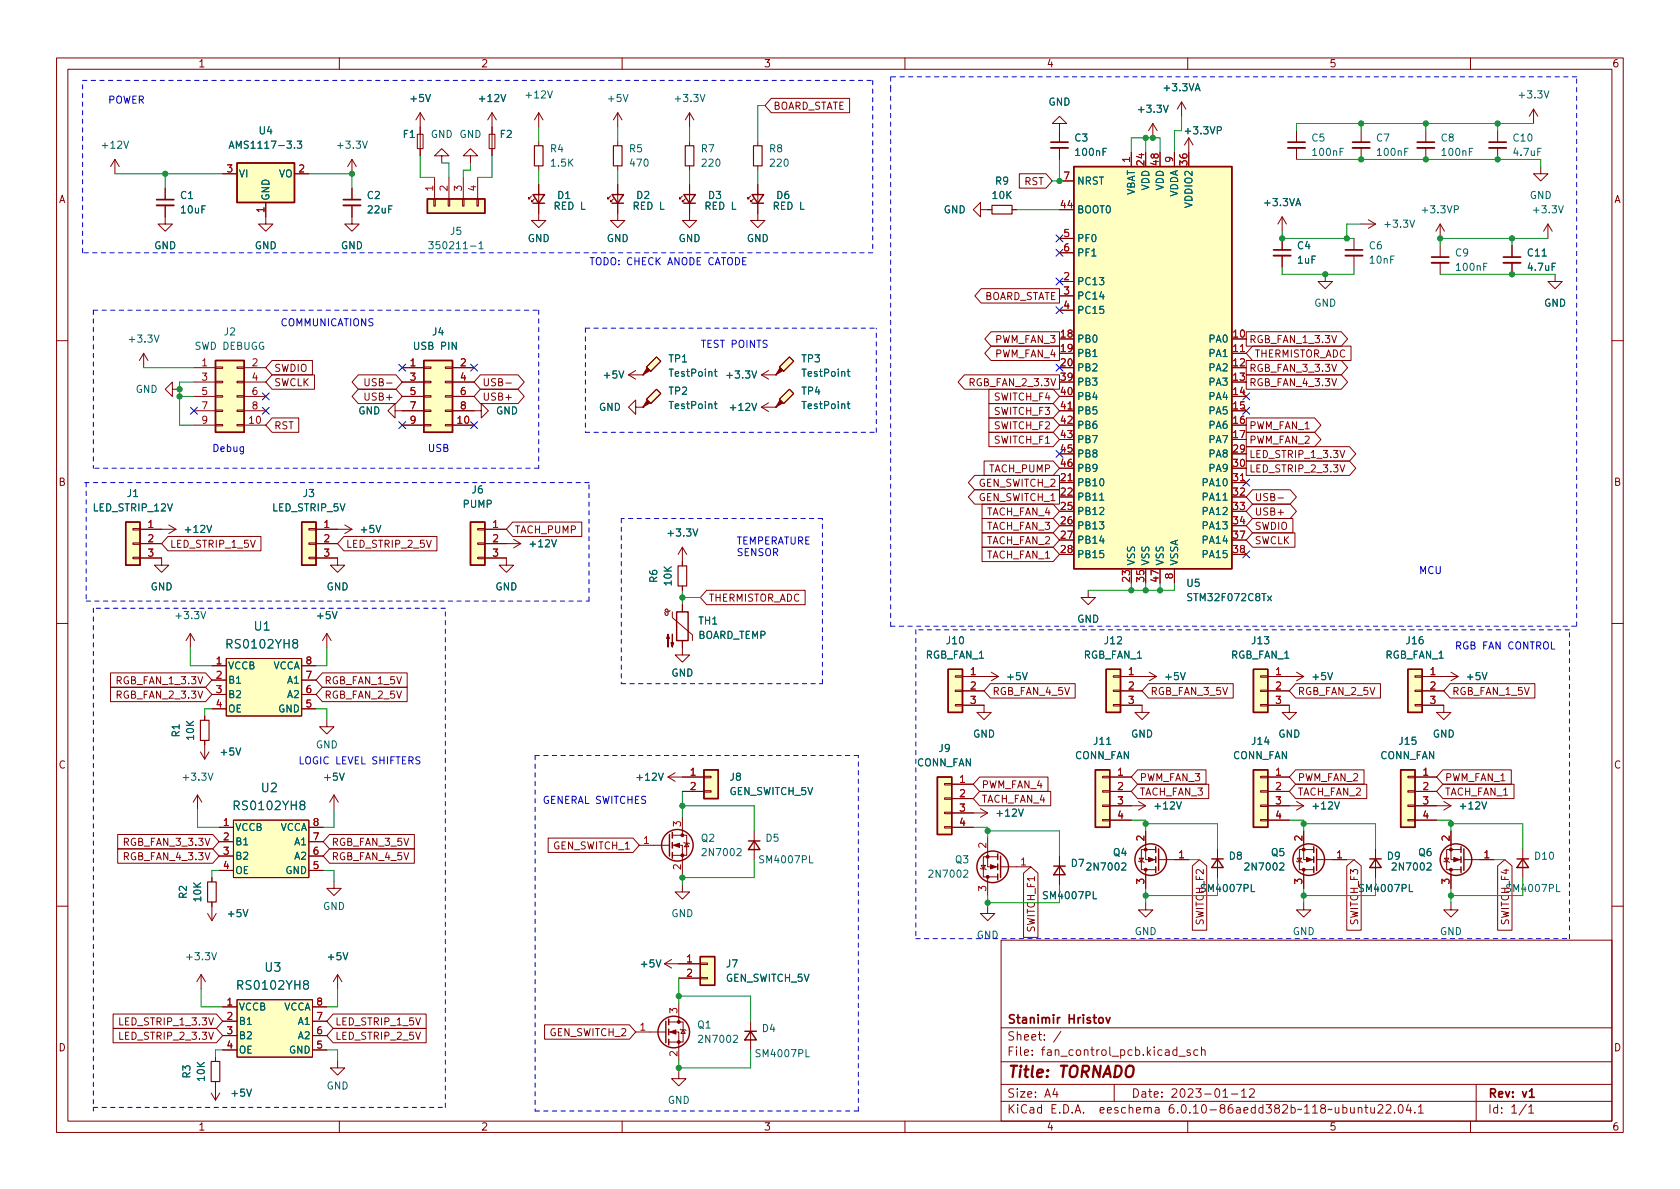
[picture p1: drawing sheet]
<svg xmlns="http://www.w3.org/2000/svg" width="297mm" height="210mm" viewBox="0 0 297 210" stroke-linecap="round" stroke-linejoin="round" font-family="sans-serif">
<defs><g id="words">
<text font-size="2.8" fill="#840000" x="178" y="190.6">Title: TORNADO</text>
<g font-size="2.1" fill="#006464">
<text x="45" y="111.5">U1</text>
<text x="40.5" y="114.7">RS0102YH8</text>
<text x="41.7" y="143.3">RS0102YH8</text>
<text x="46.3" y="140.1">U2</text>
<text x="46.9" y="171.8">U3</text>
<text x="42.4" y="175">RS0102YH8</text>
</g>
<g font-size="2.1" fill="#840000">
<text x="178" y="184">Sheet: /</text>
<text x="178" y="181">Stanimir Hristov</text>
<text x="178" y="186.7">File: fan_control_pcb.kicad_sch</text>
<text x="178" y="196.9">KiCad E.D.A. eeschema 6.0.10-86aedd382b~118~ubuntu22.04.1</text>
<text x="178" y="194.1">Size: A4</text>
<text x="200" y="194.1">Date: 2023-01-12</text>
<text x="263" y="194.1">Rev: v1</text>
<text x="263" y="196.9">Id: 1/1</text>
</g>
<g font-size="1.8" fill="#840000">
<text x="35" y="11.9">1</text>
<text x="85" y="11.9">2</text>
<text x="135" y="11.9">3</text>
<text x="185" y="11.9">4</text>
<text x="235" y="11.9">5</text>
<text x="285" y="11.9">6</text>
<text x="136.7" y="19.4">BOARD_STATE</text>
<text x="10.3" y="35.9">A</text>
<text x="181.1" y="32.7">RST</text>
<text x="285.3" y="35.9">A</text>
<text x="173.6" y="53">BOARD_STATE</text>
<text x="48.4" y="65.7">SWDIO</text>
<text x="175.9" y="63.2">PWM_FAN_4</text>
<text x="175.9" y="60.7">PWM_FAN_3</text>
<text x="220.8" y="60.7">RGB_FAN_1_3.3V</text>
<text x="220.8" y="65.7">RGB_FAN_3_3.3V</text>
<text x="221.8" y="63.2">THERMISTOR_ADC</text>
<text x="48.4" y="68.3">SWCLK</text>
<text x="64.9" y="70.8">USB+</text>
<text x="65.4" y="68.3">USB-</text>
<text x="85.2" y="68.3">USB-</text>
<text x="85.2" y="70.8">USB+</text>
<text x="171.7" y="68.3">RGB_FAN_2_3.3V</text>
<text x="175.9" y="70.8">SWITCH_F4</text>
<text x="220.8" y="68.3">RGB_FAN_4_3.3V</text>
<text x="48.4" y="75.9">RST</text>
<text x="175.9" y="73.4">SWITCH_F3</text>
<text x="175.9" y="75.9">SWITCH_F2</text>
<text x="220.8" y="75.9">PWM_FAN_1</text>
<text x="174.9" y="83.5">TACH_PUMP</text>
<text x="175.9" y="78.4">SWITCH_F1</text>
<text x="220.8" y="78.4">PWM_FAN_2</text>
<text x="220.8" y="81">LED_STRIP_1_3.3V</text>
<text x="220.8" y="83.5">LED_STRIP_2_3.3V</text>
<text x="10.3" y="85.9">B</text>
<text x="173.1" y="88.6">GEN_SWITCH_1</text>
<text x="173.1" y="86.1">GEN_SWITCH_2</text>
<text x="221.8" y="88.6">USB-</text>
<text x="285.3" y="85.9">B</text>
<text x="91" y="94.3">TACH_PUMP</text>
<text x="174.4" y="91.1">TACH_FAN_4</text>
<text x="174.4" y="93.7">TACH_FAN_3</text>
<text x="221.8" y="91.1">USB+</text>
<text x="221.8" y="93.7">SWDIO</text>
<text x="30" y="96.9">LED_STRIP_1_5V</text>
<text x="61.1" y="96.9">LED_STRIP_2_5V</text>
<text x="174.4" y="98.8">TACH_FAN_1</text>
<text x="174.4" y="96.2">TACH_FAN_2</text>
<text x="221.8" y="96.2">SWCLK</text>
<text x="125.3" y="106.4">THERMISTOR_ADC</text>
<text x="20.9" y="121">RGB_FAN_1_3.3V</text>
<text x="20.9" y="123.5">RGB_FAN_2_3.3V</text>
<text x="57.3" y="121">RGB_FAN_1_5V</text>
<text x="57.3" y="123.5">RGB_FAN_2_5V</text>
<text x="175.4" y="122.9">RGB_FAN_4_5V</text>
<text x="203.4" y="122.9">RGB_FAN_3_5V</text>
<text x="229.4" y="122.9">RGB_FAN_2_5V</text>
<text x="256.7" y="122.9">RGB_FAN_1_5V</text>
<text x="10.3" y="135.9">C</text>
<text x="285.3" y="135.9">C</text>
<text x="173.5" y="139.4">PWM_FAN_4</text>
<text x="173.5" y="141.9">TACH_FAN_4</text>
<text x="201.5" y="138.1">PWM_FAN_3</text>
<text x="201.5" y="140.7">TACH_FAN_3</text>
<text x="229.4" y="140.7">TACH_FAN_2</text>
<text x="229.4" y="138.1">PWM_FAN_2</text>
<text x="255.4" y="140.7">TACH_FAN_1</text>
<text x="255.4" y="138.1">PWM_FAN_1</text>
<text x="22.2" y="149.6">RGB_FAN_3_3.3V</text>
<text x="58.6" y="149.6">RGB_FAN_3_5V</text>
<text x="22.2" y="152.1">RGB_FAN_4_3.3V</text>
<text x="58.6" y="152.1">RGB_FAN_4_5V</text>
<text x="97.8" y="150.2">GEN_SWITCH_1</text>
<text x="266.6" y="157.7">SM4007PL</text>
<text x="183" y="164.7" transform="rotate(-90 183 164.7)">SWITCH_F1</text>
<text x="212.8" y="163.5" transform="rotate(-90 212.8 163.5)">SWITCH_F2</text>
<text x="240.1" y="163.5" transform="rotate(-90 240.1 163.5)">SWITCH_F3</text>
<text x="266.8" y="163.5" transform="rotate(-90 266.8 163.5)">SWITCH_F4</text>
<text x="10.3" y="185.9">D</text>
<text x="21.6" y="181.3">LED_STRIP_1_3.3V</text>
<text x="21.6" y="183.9">LED_STRIP_2_3.3V</text>
<text x="59.2" y="183.9">LED_STRIP_2_5V</text>
<text x="59.2" y="181.3">LED_STRIP_1_5V</text>
<text x="97.2" y="183.2">GEN_SWITCH_2</text>
<text x="285.3" y="185.9">D</text>
<text x="35" y="199.9">1</text>
<text x="85" y="199.9">2</text>
<text x="135" y="199.9">3</text>
<text x="185" y="199.9">4</text>
<text x="235" y="199.9">5</text>
<text x="285" y="199.9">6</text>
</g>
<g font-size="1.8" fill="#006464">
<text x="93.2" y="17.4">+12V</text>
<text x="205.9" y="16.1">+3.3VA</text>
<text x="268.8" y="17.4">+3.3V</text>
<text x="45.9" y="23.7">U4</text>
<text x="72.7" y="18">+5V</text>
<text x="84.9" y="18">+12V</text>
<text x="107.6" y="18">+5V</text>
<text x="119.6" y="18">+3.3V</text>
<text x="185.4" y="18.7">GND</text>
<text x="201.5" y="19.9">+3.3V</text>
<text x="209.8" y="23.7">+3.3VP</text>
<text x="18.2" y="26.3">+12V</text>
<text x="41.5" y="26.3">AMS1117-3.3</text>
<text x="59.9" y="26.3">+3.3V</text>
<text x="71.3" y="24.4">F1</text>
<text x="76.1" y="24.4">GND GND</text>
<text x="88.5" y="24.4">F2</text>
<text x="97.3" y="26.9">R4</text>
<text x="97.5" y="29.5">1.5K</text>
<text x="111.3" y="26.9">R5</text>
<text x="111.5" y="29.5">470</text>
<text x="124" y="26.9">R7</text>
<text x="124.2" y="29.5">220</text>
<text x="136.1" y="26.9">R8</text>
<text x="136.3" y="29.5">220</text>
<text x="190.1" y="25">C3</text>
<text x="190.3" y="27.6">100nF</text>
<text x="232" y="25">C5</text>
<text x="232.2" y="27.6">100nF</text>
<text x="243.4" y="25">C7</text>
<text x="243.7" y="27.6">100nF</text>
<text x="254.8" y="25">C8</text>
<text x="255.1" y="27.6">100nF</text>
<text x="267.6" y="25">C10</text>
<text x="267.7" y="27.6">4.7uF</text>
<text x="31.9" y="35.2">C1</text>
<text x="42.2" y="31.4">VI</text>
<text x="47.6" y="35.6" transform="rotate(-90 47.6 35.6)">GND</text>
<text x="49.3" y="31.4">VO</text>
<text x="65" y="35.2">C2</text>
<text x="98.6" y="35.2">D1</text>
<text x="112.6" y="35.2">D2</text>
<text x="125.3" y="35.2">D3</text>
<text x="137.3" y="35.2">D6</text>
<text x="175.5" y="35.2">10K</text>
<text x="176" y="32.6">R9</text>
<text x="190.4" y="32.6">NRST</text>
<text x="200.7" y="34.8" transform="rotate(-90 200.7 34.8)">VBAT</text>
<text x="203.2" y="33.7" transform="rotate(-90 203.2 33.7)">VDD</text>
<text x="205.7" y="33.7" transform="rotate(-90 205.7 33.7)">VDD</text>
<text x="208.3" y="35" transform="rotate(-90 208.3 35)">VDDA</text>
<text x="270.4" y="35.2">GND</text>
<text x="32.1" y="37.7">10uF</text>
<text x="65.1" y="37.7">22uF</text>
<text x="79.7" y="41.5">J5</text>
<text x="98.1" y="37.1">RED L</text>
<text x="112" y="37.1">RED L</text>
<text x="124.7" y="37.1">RED L</text>
<text x="136.8" y="37.1">RED L</text>
<text x="166.8" y="37.7">GND</text>
<text x="190.4" y="37.7">BOOT0</text>
<text x="210.8" y="36.6" transform="rotate(-90 210.8 36.6)">VDDIO2</text>
<text x="223.7" y="36.4">+3.3VA</text>
<text x="245.1" y="40.3">+3.3V</text>
<text x="251.7" y="37.7">+3.3VP</text>
<text x="271.3" y="37.7">+3.3V</text>
<text x="27.2" y="44.1">GND</text>
<text x="45" y="44.1">GND</text>
<text x="60.3" y="44.1">GND</text>
<text x="76.9" y="44.1">350211-1</text>
<text x="93.3" y="42.8">GND</text>
<text x="107.3" y="42.8">GND</text>
<text x="120" y="42.8">GND</text>
<text x="132" y="42.8">GND</text>
<text x="190.4" y="42.8">PF0</text>
<text x="190.4" y="45.3">PF1</text>
<text x="229.4" y="44.1">C4</text>
<text x="229.5" y="46.6">1uF</text>
<text x="242.1" y="44.1">C6</text>
<text x="242.3" y="46.6">10nF</text>
<text x="257.4" y="45.3">C9</text>
<text x="257.6" y="47.9">100nF</text>
<text x="270.2" y="45.3">C11</text>
<text x="270.3" y="47.9">4.7uF</text>
<text x="190.4" y="50.4">PC13</text>
<text x="190.4" y="53">PC14</text>
<text x="39.7" y="59.3">J2</text>
<text x="76.5" y="59.3">J4</text>
<text x="190.4" y="55.5">PC15</text>
<text x="232.3" y="54.2">GND</text>
<text x="273" y="54.2">GND</text>
<text x="23.1" y="60.6">+3.3V</text>
<text x="34.4" y="61.8">SWD DEBUGG</text>
<text x="73.6" y="61.8">USB PIN</text>
<text x="118.3" y="64.1">TP1</text>
<text x="141.8" y="64.1">TP3</text>
<text x="190.4" y="60.6">PB0</text>
<text x="190.4" y="63.1">PB1</text>
<text x="190.4" y="65.7">PB2</text>
<text x="213.9" y="60.6">PA0</text>
<text x="213.9" y="63.1">PA1</text>
<text x="213.9" y="65.7">PA2</text>
<text x="24" y="69.5">GND</text>
<text x="106.9" y="66.9">+5V</text>
<text x="118.3" y="69.8">TP2</text>
<text x="118.5" y="66.6">TestPoint</text>
<text x="128.7" y="66.9">+3.3V</text>
<text x="141.8" y="69.8">TP4</text>
<text x="142" y="66.6">TestPoint</text>
<text x="190.4" y="68.2">PB3</text>
<text x="190.4" y="70.7">PB4</text>
<text x="213.9" y="68.2">PA3</text>
<text x="213.9" y="70.7">PA4</text>
<text x="63.3" y="73.3">GND</text>
<text x="87.7" y="73.3">GND</text>
<text x="105.9" y="72.6">GND</text>
<text x="118.5" y="72.3">TestPoint</text>
<text x="129.3" y="72.6">+12V</text>
<text x="142" y="72.3">TestPoint</text>
<text x="190.4" y="73.3">PB5</text>
<text x="190.4" y="75.8">PB6</text>
<text x="213.9" y="73.3">PA5</text>
<text x="213.9" y="75.8">PA6</text>
<text x="190.4" y="78.4">PB7</text>
<text x="190.4" y="80.9">PB8</text>
<text x="190.4" y="83.4">PB9</text>
<text x="213.9" y="78.4">PA7</text>
<text x="213.9" y="80.9">PA8</text>
<text x="213.9" y="83.4">PA9</text>
<text x="22.5" y="87.9">J1</text>
<text x="53.6" y="87.9">J3</text>
<text x="81.9" y="89.8">PUMP</text>
<text x="83.5" y="87.2">J6</text>
<text x="190.4" y="86">PB10</text>
<text x="190.4" y="88.5">PB11</text>
<text x="212.9" y="86">PA10</text>
<text x="212.9" y="88.5">PA11</text>
<text x="16.6" y="90.4">LED_STRIP_12V</text>
<text x="32.9" y="94.2">+12V</text>
<text x="48.2" y="90.4">LED_STRIP_5V</text>
<text x="63.9" y="94.2">+5V</text>
<text x="118.3" y="94.9">+3.3V</text>
<text x="190.4" y="91.1">PB12</text>
<text x="190.4" y="93.6">PB13</text>
<text x="212.9" y="91.1">PA12</text>
<text x="212.9" y="93.6">PA13</text>
<text x="93.9" y="96.8">+12V</text>
<text x="190.4" y="96.1">PB14</text>
<text x="190.4" y="98.7">PB15</text>
<text x="200.7" y="100.1" transform="rotate(-90 200.7 100.1)">VSS</text>
<text x="203.2" y="100.1" transform="rotate(-90 203.2 100.1)">VSS</text>
<text x="205.7" y="100.1" transform="rotate(-90 205.7 100.1)">VSS</text>
<text x="208.3" y="100.1" transform="rotate(-90 208.3 100.1)">VSSA</text>
<text x="212.9" y="96.1">PA14</text>
<text x="212.9" y="98.7">PA15</text>
<text x="26.6" y="104.4">GND</text>
<text x="57.7" y="104.4">GND</text>
<text x="87.6" y="104.4">GND</text>
<text x="116.2" y="103" transform="rotate(-90 116.2 103)">R6</text>
<text x="118.7" y="103.5" transform="rotate(-90 118.7 103.5)">10K</text>
<text x="209.9" y="103.8">U5</text>
<text x="210.3" y="106.3">STM32F072C8Tx</text>
<text x="31.3" y="109.5">+3.3V</text>
<text x="56.2" y="109.5">+5V</text>
<text x="123.3" y="113">BOARD_TEMP</text>
<text x="123.6" y="110.4">TH1</text>
<text x="167.4" y="113.9">J10</text>
<text x="190.4" y="110.1">GND</text>
<text x="195.4" y="113.9">J12</text>
<text x="221.4" y="113.9">J13</text>
<text x="248.7" y="113.9">J16</text>
<text x="118.7" y="119.6">GND</text>
<text x="163.7" y="116.5">RGB_FAN_1</text>
<text x="191.6" y="116.5">RGB_FAN_1</text>
<text x="217.6" y="116.5">RGB_FAN_1</text>
<text x="244.9" y="116.5">RGB_FAN_1</text>
<text x="178.2" y="120.3">+5V</text>
<text x="206.2" y="120.3">+5V</text>
<text x="232.2" y="120.3">+5V</text>
<text x="259.5" y="120.3">+5V</text>
<text x="31.7" y="130.3" transform="rotate(-90 31.7 130.3)">R1</text>
<text x="34.3" y="130.8" transform="rotate(-90 34.3 130.8)">10K</text>
<text x="172" y="130.4">GND</text>
<text x="193.5" y="131.7">J11</text>
<text x="200" y="130.4">GND</text>
<text x="221.4" y="131.7">J14</text>
<text x="226" y="130.4">GND</text>
<text x="247.4" y="131.7">J15</text>
<text x="253.3" y="130.4">GND</text>
<text x="39.2" y="133.6">+5V</text>
<text x="55.8" y="132.3">GND</text>
<text x="162.1" y="135.5">CONN_FAN</text>
<text x="166" y="133">J9</text>
<text x="190" y="134.2">CONN_FAN</text>
<text x="218" y="134.2">CONN_FAN</text>
<text x="244" y="134.2">CONN_FAN</text>
<text x="32.6" y="138">+3.3V</text>
<text x="57.5" y="138">+5V</text>
<text x="112.8" y="138">+12V</text>
<text x="128.9" y="140.6">GEN_SWITCH_5V</text>
<text x="129.1" y="138">J8</text>
<text x="204.4" y="143.1">+12V</text>
<text x="232.3" y="143.1">+12V</text>
<text x="258.3" y="143.1">+12V</text>
<text x="124" y="148.8">Q2</text>
<text x="135.4" y="148.8">D5</text>
<text x="176.4" y="144.4">+12V</text>
<text x="124.5" y="151.4">2N7002</text>
<text x="134.5" y="152.6">SM4007PL</text>
<text x="164.6" y="155.2">2N7002</text>
<text x="168.9" y="152.6">Q3</text>
<text x="189.4" y="153.3">D7</text>
<text x="192.5" y="153.9">2N7002</text>
<text x="196.9" y="151.4">Q4</text>
<text x="217.4" y="152">D8</text>
<text x="220.5" y="153.9">2N7002</text>
<text x="224.8" y="151.4">Q5</text>
<text x="245.3" y="152">D9</text>
<text x="246.5" y="153.9">2N7002</text>
<text x="250.8" y="151.4">Q6</text>
<text x="271.4" y="152">D10</text>
<text x="33" y="158.9" transform="rotate(-90 33 158.9)">R2</text>
<text x="35.6" y="159.4" transform="rotate(-90 35.6 159.4)">10K</text>
<text x="57.1" y="160.9">GND</text>
<text x="184.7" y="159">SM4007PL</text>
<text x="212.6" y="157.7">SM4007PL</text>
<text x="240.6" y="157.7">SM4007PL</text>
<text x="40.4" y="162.2">+5V</text>
<text x="118.7" y="162.2">GND</text>
<text x="172.7" y="166">GND</text>
<text x="200.6" y="165.3">GND</text>
<text x="228.5" y="165.3">GND</text>
<text x="254.6" y="165.3">GND</text>
<text x="33.2" y="169.8">+3.3V</text>
<text x="58.1" y="169.8">+5V</text>
<text x="113.4" y="171.1">+5V</text>
<text x="128.3" y="173.6">GEN_SWITCH_5V</text>
<text x="128.5" y="171.1">J7</text>
<text x="123.4" y="181.9">Q1</text>
<text x="123.9" y="184.4">2N7002</text>
<text x="134.8" y="182.5">D4</text>
<text x="33.7" y="190.6" transform="rotate(-90 33.7 190.6)">R3</text>
<text x="36.2" y="191.1" transform="rotate(-90 36.2 191.1)">10K</text>
<text x="133.9" y="186.9">SM4007PL</text>
<text x="41.1" y="193.9">+5V</text>
<text x="57.7" y="192.7">GND</text>
<text x="118" y="195.2">GND</text>
</g>
<g font-size="1.8" fill="#0000c2">
<text x="19" y="18.3">POWER</text>
<text x="104.1" y="46.9">TODO: CHECK ANODE CATODE</text>
<text x="49.5" y="57.7">COMMUNICATIONS</text>
<text x="123.8" y="61.5">TEST POINTS</text>
<text x="37.5" y="79.9">Debug</text>
<text x="75.6" y="79.9">USB</text>
<text x="130.2" y="96.3">TEMPERATURE</text>
<text x="130.2" y="98.3">SENSOR</text>
<text x="250.8" y="101.5">MCU</text>
<text x="257.2" y="114.8">RGB FAN CONTROL</text>
<text x="52.7" y="135.2">LOGIC LEVEL SHIFTERS</text>
<text x="95.9" y="142.1">GENERAL SWITCHES</text>
</g>
<g font-size="1.8" fill="#a90000">
<text x="199.8" y="28.7" transform="rotate(-90 199.8 28.7)">1</text>
<text x="202.3" y="29.2" transform="rotate(-90 202.3 29.2)">24</text>
<text x="204.9" y="29.2" transform="rotate(-90 204.9 29.2)">48</text>
<text x="207.4" y="28.7" transform="rotate(-90 207.4 28.7)">9</text>
<text x="209.9" y="29.2" transform="rotate(-90 209.9 29.2)">36</text>
<text x="40.1" y="30.5">3</text>
<text x="52.8" y="30.5">2</text>
<text x="76.6" y="33.8" transform="rotate(-90 76.6 33.8)">1</text>
<text x="79.1" y="33.8" transform="rotate(-90 79.1 33.8)">2</text>
<text x="81.7" y="33.8" transform="rotate(-90 81.7 33.8)">3</text>
<text x="84.2" y="33.8" transform="rotate(-90 84.2 33.8)">4</text>
<text x="188.1" y="31.7">7</text>
<text x="46.7" y="37.6" transform="rotate(-90 46.7 37.6)">1</text>
<text x="187.6" y="36.8">44</text>
<text x="188.1" y="41.9">5</text>
<text x="188.1" y="44.4">6</text>
<text x="188.1" y="49.5">2</text>
<text x="188.1" y="52.1">3</text>
<text x="187.6" y="59.7">18</text>
<text x="188.1" y="54.6">4</text>
<text x="218.1" y="59.7">10</text>
<text x="35.7" y="64.8">1</text>
<text x="44.6" y="64.8">2</text>
<text x="72.5" y="64.8">1</text>
<text x="81.4" y="64.8">2</text>
<text x="187.6" y="62.2">19</text>
<text x="187.6" y="64.8">20</text>
<text x="218.1" y="62.2">11</text>
<text x="218.1" y="64.8">12</text>
<text x="35.7" y="67.3">3</text>
<text x="35.7" y="69.8">5</text>
<text x="44.6" y="67.3">4</text>
<text x="44.6" y="69.8">6</text>
<text x="72.5" y="67.3">3</text>
<text x="72.5" y="69.8">5</text>
<text x="81.4" y="67.3">4</text>
<text x="81.4" y="69.8">6</text>
<text x="187.6" y="67.3">39</text>
<text x="187.6" y="69.8">40</text>
<text x="218.1" y="67.3">13</text>
<text x="218.1" y="69.8">14</text>
<text x="35.7" y="72.4">7</text>
<text x="35.7" y="74.9">9</text>
<text x="44.1" y="74.9">10</text>
<text x="44.6" y="72.4">8</text>
<text x="72.5" y="72.4">7</text>
<text x="72.5" y="74.9">9</text>
<text x="80.9" y="74.9">10</text>
<text x="81.4" y="72.4">8</text>
<text x="187.6" y="72.4">41</text>
<text x="187.6" y="74.9">42</text>
<text x="187.6" y="77.5">43</text>
<text x="218.1" y="72.4">15</text>
<text x="218.1" y="74.9">16</text>
<text x="218.1" y="77.5">17</text>
<text x="187.6" y="80">45</text>
<text x="187.6" y="82.5">46</text>
<text x="218.1" y="80">29</text>
<text x="218.1" y="82.5">30</text>
<text x="187.6" y="85.1">21</text>
<text x="187.6" y="87.6">22</text>
<text x="218.1" y="85.1">31</text>
<text x="218.1" y="87.6">32</text>
<text x="26.2" y="93.3">1</text>
<text x="26.2" y="95.9">2</text>
<text x="57.3" y="93.3">1</text>
<text x="57.3" y="95.9">2</text>
<text x="87.1" y="93.3">1</text>
<text x="87.1" y="95.9">2</text>
<text x="187.6" y="90.2">25</text>
<text x="187.6" y="92.7">26</text>
<text x="187.6" y="95.2">27</text>
<text x="218.1" y="90.2">33</text>
<text x="218.1" y="92.7">34</text>
<text x="218.1" y="95.2">37</text>
<text x="26.2" y="98.4">3</text>
<text x="57.3" y="98.4">3</text>
<text x="87.1" y="98.4">3</text>
<text x="187.6" y="97.8">28</text>
<text x="218.1" y="97.8">38</text>
<text x="199.8" y="102.8" transform="rotate(-90 199.8 102.8)">23</text>
<text x="202.3" y="102.8" transform="rotate(-90 202.3 102.8)">35</text>
<text x="204.9" y="102.8" transform="rotate(-90 204.9 102.8)">47</text>
<text x="207.4" y="102.3" transform="rotate(-90 207.4 102.3)">8</text>
<text x="171.6" y="119.4">1</text>
<text x="199.5" y="119.4">1</text>
<text x="225.6" y="119.4">1</text>
<text x="252.9" y="119.4">1</text>
<text x="171.6" y="121.9">2</text>
<text x="171.6" y="124.5">3</text>
<text x="199.5" y="121.9">2</text>
<text x="199.5" y="124.5">3</text>
<text x="225.6" y="121.9">2</text>
<text x="225.6" y="124.5">3</text>
<text x="252.9" y="121.9">2</text>
<text x="252.9" y="124.5">3</text>
<text x="122.1" y="137.2">1</text>
<text x="197.6" y="137.2">1</text>
<text x="225.6" y="137.2">1</text>
<text x="251.6" y="137.2">1</text>
<text x="122.1" y="139.7">2</text>
<text x="169.7" y="138.4">1</text>
<text x="169.7" y="141">2</text>
<text x="169.7" y="143.5">3</text>
<text x="197.6" y="139.7">2</text>
<text x="197.6" y="142.2">3</text>
<text x="225.6" y="139.7">2</text>
<text x="225.6" y="142.2">3</text>
<text x="251.6" y="139.7">2</text>
<text x="251.6" y="142.2">3</text>
<text x="113.8" y="149.2">1</text>
<text x="120.4" y="146.2" transform="rotate(-90 120.4 146.2)">3</text>
<text x="169.7" y="146">4</text>
<text x="174.4" y="150" transform="rotate(-90 174.4 150)">2</text>
<text x="197.6" y="144.8">4</text>
<text x="202.3" y="148.7" transform="rotate(-90 202.3 148.7)">2</text>
<text x="225.6" y="144.8">4</text>
<text x="230.3" y="148.7" transform="rotate(-90 230.3 148.7)">2</text>
<text x="251.6" y="144.8">4</text>
<text x="256.3" y="148.7" transform="rotate(-90 256.3 148.7)">2</text>
<text x="120.4" y="153.8" transform="rotate(-90 120.4 153.8)">2</text>
<text x="180.5" y="153">1</text>
<text x="208.4" y="151.8">1</text>
<text x="236.4" y="151.8">1</text>
<text x="262.4" y="151.8">1</text>
<text x="174.4" y="157.6" transform="rotate(-90 174.4 157.6)">3</text>
<text x="202.3" y="156.3" transform="rotate(-90 202.3 156.3)">3</text>
<text x="230.3" y="156.3" transform="rotate(-90 230.3 156.3)">3</text>
<text x="256.3" y="156.3" transform="rotate(-90 256.3 156.3)">3</text>
<text x="121.4" y="170.2">1</text>
<text x="121.4" y="172.7">2</text>
<text x="119.8" y="179.2" transform="rotate(-90 119.8 179.2)">3</text>
<text x="113.2" y="182.2">1</text>
<text x="119.8" y="186.8" transform="rotate(-90 119.8 186.8)">2</text>
</g>
<g font-size="1.7" fill="#a90000">
<text x="38.3" y="117.5">1</text>
<text x="54.1" y="117.5">8</text>
<text x="38.3" y="120">2</text>
<text x="38.3" y="122.5">3</text>
<text x="38.3" y="125.1">4</text>
<text x="54.1" y="125.1">5</text>
<text x="54.1" y="122.5">6</text>
<text x="54.1" y="120">7</text>
<text x="39.5" y="146">1</text>
<text x="39.5" y="148.6">2</text>
<text x="55.4" y="148.6">7</text>
<text x="55.4" y="146">8</text>
<text x="39.5" y="151.1">3</text>
<text x="39.5" y="153.7">4</text>
<text x="55.4" y="153.7">5</text>
<text x="55.4" y="151.1">6</text>
<text x="40.2" y="177.8">1</text>
<text x="56" y="177.8">8</text>
<text x="40.2" y="180.3">2</text>
<text x="40.2" y="182.9">3</text>
<text x="40.2" y="185.4">4</text>
<text x="56" y="185.4">5</text>
<text x="56" y="182.9">6</text>
<text x="56" y="180.3">7</text>
</g>
<g font-size="1.7" fill="#006464">
<text x="40.3" y="118.3">VCCB</text>
<text x="48.2" y="118.3">VCCA</text>
<text x="40.3" y="120.9">B1</text>
<text x="40.3" y="123.4">B2</text>
<text x="40.3" y="126">OE</text>
<text x="49.2" y="126">GND</text>
<text x="50.9" y="123.4">A2</text>
<text x="50.9" y="120.9">A1</text>
<text x="41.5" y="146.9">VCCB</text>
<text x="41.5" y="149.5">B1</text>
<text x="49.4" y="146.9">VCCA</text>
<text x="52.1" y="149.5">A1</text>
<text x="41.5" y="152">B2</text>
<text x="41.5" y="154.5">OE</text>
<text x="50.5" y="154.5">GND</text>
<text x="52.1" y="152">A2</text>
<text x="42.2" y="178.7">VCCB</text>
<text x="50.1" y="178.7">VCCA</text>
<text x="42.2" y="181.2">B1</text>
<text x="42.2" y="183.8">B2</text>
<text x="52.8" y="183.8">A2</text>
<text x="52.8" y="181.2">A1</text>
<text x="42.2" y="186.3">OE</text>
<text x="51.1" y="186.3">GND</text>
</g>
</g></defs>
<g fill="none" stroke="#840000" stroke-width=".18">
<path d="M10 10.2h277v190.1h-277zM12 12.2h273v186.1h-273zM60 10.2v2M74.3 19.9v7.7M74.3 19.9l-.8 1.3M74.3 19.9l.8 1.3M87 19.9v7.7M87 19.9l-.8 1.3M87 19.9l.8 1.3M95.2 19.9v2.6M95.2 19.9l-.7 1.3M95.2 19.9l.8 1.3"/>
<path d="M109.2 19.9v2.6M109.2 19.9l-.7 1.3M109.2 19.9l.8 1.3M110 10.2v2M121.9 19.9l-.7 1.3M121.9 19.9v2.6M121.9 19.9l.8 1.3M136.4 17.4h13.8v2.5h-13.8l-1.1-1.2zM160 10.2v2M208.9 18l-.7 1.3M208.9 18v2.6M208.9 18l.8 1.3"/>
<path d="M210 10.2v2M260 10.2v2M271.1 19.3l-.7 1.3M271.1 19.3v2.5M271.1 19.3l.8 1.3M20.3 28.2l-.7 1.3M20.3 28.2v2.5M20.3 28.2l.8 1.3M29.2 36.3v3.3h1.3l-1.3 1.3-1.3-1.3h1.3M29.2 33.3v2M39.4 30.7h2.5M47 35.8v3.8h1.3l-1.3 1.3-1.3-1.3h1.3"/>
<path d="M52.1 30.7h2.5M62.2 36.3v3.3h1.3l-1.3 1.3-1.2-1.3h1.2M62.2 28.2v2.5M62.2 33.3v2M62.2 28.2l-.7 1.3M62.2 28.2l.8 1.3M73.8 23.7h1v2.6h-1zM76.7 35.2h.3v1.2h-.3zM76.8 31.4v3.8M78.1 27.6h1.3l-1.3-1.3-1.3 1.3h1.3v1.2M79.2 35.2h.3v1.2h-.3zM79.4 31.4v3.8"/>
<path d="M81.8 35.2h.2v1.2h-.2zM81.9 31.4v3.8M83.2 27.6h1.3l-1.3-1.3-1.3 1.3h1.3v1.2M84.3 35.2h.3v1.2h-.3zM84.5 31.4v3.8M86.5 23.7h1v2.6h-1zM94 34.7l-.5 .5v-.3v.3h.2M94.5 35.2l-.5 .5v-.3v.3h.2M95.2 32.6v6.4h1.3l-1.3 1.3-1.2-1.3h1.2M95.2 25v.8M95.2 29.3v.8M107.9 34.7l-.5 .5v-.3v.3h.3"/>
<path d="M108.5 35.2l-.6 .5v-.3v.3h.3M109.2 32.6v6.4h1.3l-1.3 1.3-1.3-1.3h1.3M109.2 25v.8M109.2 29.3v.8M120.6 34.7l-.5 .5v-.3v.3h.3M121.2 35.2l-.6 .5v-.3v.3h.3M121.9 32.6v6.4h1.3l-1.3 1.3-1.3-1.3h1.3M121.9 25v.8M121.9 29.3v.8M132.7 34.7l-.5 .5v-.3v.3h.3M133.2 35.2l-.5 .5v-.3v.3h.3M134 32.6v6.4h1.3l-1.3 1.3-1.3-1.3h1.3"/>
<path d="M134 25v.8M134 29.3v.8M173.4 37.1v-1.3l-1.3 1.3 1.3 1.2v-1.2h2M178.9 37.1h.8M180.2 30.7h4.7l1.2 1.3-1.2 1.3h-4.7zM187.3 21.8h1.3l-1.3-1.2-1.2 1.2h1.2v3.3M187.3 26.2v2M187.3 32h2.6M200 26.9v2.6M203.8 21.8l-.7 1.3M203.8 21.8v2.6M203.8 21.8l.8 1.3"/>
<path d="M207.6 26.9v2.6M210.2 24.4l-.8 1.2M210.2 24.4v2.5M210.2 24.4l.7 1.2M226.7 38.3v2.6M226.7 38.3l-.8 1.3M226.7 38.3l.8 1.3M229.2 23.1v2M229.2 26.2v2M240.7 23.1v2M240.7 26.2v2M240.7 39.6h2.5"/>
<path d="M241.9 38.9l1.3 .7M243.2 39.6l-1.3 .8M252.1 23.1v2M252.1 26.2v2M254.6 39.6v2.6M254.6 39.6l-.7 1.3M254.6 39.6l.8 1.3M264.8 23.1v2M264.8 26.2v2M272.4 29.5v1.2h1.3l-1.3 1.3-1.3-1.3h1.3M273.7 39.6l-.8 1.3M273.7 39.6v2.6"/>
<path d="M273.7 39.6l.7 1.3M173.5 51h13.8v2.6h-13.8l-1.1-1.3zM175.2 58.7h12.1v2.5h-12.1l-1.1-1.3zM187.3 49.8h2.6M187.3 52.3h2.6M187.3 54.9h2.6M187.3 42.2h2.6M187.3 44.7h2.6M220.3 58.7h16.9l1.1 1.2-1.1 1.3h-16.9zM226.7 42.2v2M226.7 45.2v2M234.3 48.5v1.3h1.3l-1.3 1.2-1.3-1.2h1.3"/>
<path d="M239.4 42.2v2M239.4 45.2v2M254.6 43.4v2.1M254.6 46.5v2M267.3 43.4v2.1M267.3 46.5v2M275 48.5v1.3h1.2l-1.2 1.2-1.3-1.2h1.3M10 60.2h2M25.4 62.5l-.8 1.2M25.4 62.5v2.5M25.4 62.5l.8 1.2M30.5 68.8v-1.2l-1.3 1.2 1.3 1.3v-1.3h1.2"/>
<path d="M34.3 65h3.8M34.3 75.2h3.8M34.3 67.6h3.8M34.3 70.1h3.8M34.3 72.6h3.8M38.1 75.1h1.3v.2h-1.3zM38.1 72.5h1.3v.3h-1.3zM38.1 70h1.3v.2h-1.3zM38.1 67.4h1.3v.3h-1.3zM38.1 64.9h1.3v.2h-1.3zM41.9 75.1h1.3v.2h-1.3zM41.9 72.5h1.3v.3h-1.3z"/>
<path d="M41.9 70h1.3v.2h-1.3zM41.9 67.4h1.3v.3h-1.3zM41.9 64.9h1.3v.2h-1.3zM43.2 65h3.8M43.2 75.2h3.8M43.2 67.6h3.8M43.2 70.1h3.8M43.2 72.6h3.8M48.1 63.7h7.1v2.6h-7.1l-1.1-1.3zM48.1 73.9h4.7v2.5h-4.7l-1.1-1.2zM48.1 66.3h7.5v2.5h-7.5l-1.1-1.2zM63.4 68.8h6.6l1.1 1.3-1.1 1.3h-6.6l-1.2-1.3z"/>
<path d="M63.4 66.3h6.6l1.1 1.3-1.1 1.2h-6.6l-1.2-1.2zM64.5 67v1l.3 .2h.2l.3-.2v-1M69.8 72.6v-1.2l-1.2 1.2 1.2 1.3v-1.3h5.1M71.1 65h3.8M71.1 75.2h3.8M71.1 67.6h3.8M71.1 70.1h3.8M74.9 75.1h1.3v.2h-1.3zM74.9 72.5h1.3v.3h-1.3zM74.9 70h1.3v.2h-1.3zM74.9 67.4h1.3v.3h-1.3zM74.9 64.9h1.3v.2h-1.3z"/>
<path d="M78.7 75.1h1.3v.2h-1.3zM78.7 72.5h1.3v.3h-1.3zM78.7 70h1.3v.2h-1.3zM78.7 67.4h1.3v.3h-1.3zM78.7 64.9h1.3v.2h-1.3zM80 72.6h5.1v-1.2l1.3 1.2-1.3 1.3v-1.3M80 65h3.8M80 75.2h3.8M80 67.6h3.8M80 70.1h3.8M84.9 66.3h6.7l1.1 1.3-1.1 1.2h-6.7l-1.1-1.2zM84.9 68.8h6.7l1.1 1.3-1.1 1.3h-6.7l-1.1-1.3z"/>
<path d="M89.4 67.7h1M111.1 66.3h2.6M111.1 66.3l1.3 .8M112.4 72v-1.3l-1.3 1.3 1.3 1.3v-1.3h1.3M112.4 65.5l-1.3 .8M113.7 66.3h.1M113.7 72h.1M116.1 63.1l.7 .8-1.7 1.8-.8-.8zM116.1 68.8l.7 .8-1.7 1.8-.8-.8zM134.6 66.3l1.3 .8M134.6 66.3h2.6M134.6 72l1.3 .8"/>
<path d="M134.6 72h2.6M135.9 65.5l-1.3 .8M135.9 71.2l-1.3 .8M137.2 72h.1M137.2 66.3h.1M139.6 68.8l.7 .8-1.7 1.8-.8-.8zM139.6 63.1l.7 .8-1.7 1.8-.8-.8zM170.5 66.3h16.8v2.5h-16.8l-1.1-1.2zM174.8 71.4h11.4l1.1 1.2-1.1 1.3h-11.4zM174.8 68.8h11.4l1.1 1.3-1.1 1.3h-11.4zM174.8 73.9h11.4l1.1 1.3-1.1 1.2h-11.4zM174.8 76.4h11.4l1.1 1.3-1.1 1.3h-11.4z"/>
<path d="M175.2 61.2h12.1v2.5h-12.1l-1.1-1.2zM187.3 72.6h2.6M217.8 62.5h2.5M220.3 63.7h16.9l1.1 1.3-1.1 1.3h-16.9zM220.3 73.9h12.1l1.2 1.3-1.2 1.2h-12.1zM220.3 76.4h12.1l1.2 1.3-1.2 1.3h-12.1zM220.3 79h18.3l1.1 1.3-1.1 1.2h-18.3zM220.3 66.3h16.9l1.1 1.3-1.1 1.2h-16.9zM221.5 61.2h17.4v2.5h-17.4l-1.2-1.2zM236.9 79.7l.4 1.2 .5-1.2M285 60.2h2M23.5 98.5h1.3v.3h-1.3z"/>
<path d="M23.5 96h1.3v.3h-1.3zM23.5 93.5h1.3v.2h-1.3zM24.8 98.7h3.8v1.2h1.2l-1.2 1.3-1.3-1.3h1.3M24.8 93.6h6.3M24.8 96.1h3.8M29.7 94.9h16.4v2.5h-16.4l-1.1-1.3zM29.8 92.8l1.3 .8M31.1 93.6l-1.3 .8M54.6 98.5h1.3v.3h-1.3zM54.6 96h1.3v.3h-1.3zM54.6 93.5h1.3v.2h-1.3zM55.9 98.7h3.8v1.2h1.3l-1.3 1.3-1.3-1.3h1.3"/>
<path d="M55.9 93.6h6.3M55.9 96.1h3.8M60.8 94.9h16.5v2.5h-16.5l-1.1-1.3zM61 92.8l1.2 .8M62.2 93.6l-1.2 .8M84.5 98.5h1.2v.3h-1.2zM84.5 96h1.2v.3h-1.2zM84.5 93.5h1.2v.2h-1.2zM85.7 98.7h3.8v1.2h1.3l-1.3 1.3-1.2-1.3h1.2M85.7 93.6h3.8M85.7 96.1h6.4M90.6 92.3h12.3v2.6h-12.3l-1.1-1.3z"/>
<path d="M90.8 95.4l1.3 .7M92.1 96.1l-1.3 .8M120.6 96.8v3.3M120.6 96.8l-.7 1.2M120.6 96.8l.8 1.2M172.3 86.6h15v2.5h-15l-1.1-1.2zM172.3 84.1h15v2.5h-15l-1.1-1.3zM173.6 96.8h12.6l1.1 1.2-1.1 1.3h-12.6zM173.6 94.2h12.6l1.1 1.3-1.1 1.3h-12.6zM173.6 89.1h12.6l1.1 1.3-1.1 1.3h-12.6zM173.6 91.7h12.6l1.1 1.3-1.1 1.2h-12.6zM174 81.5h12.2l1.1 1.3-1.1 1.3h-12.2z"/>
<path d="M187.3 85.3h2.6M217.8 85.3h2.5M220.3 81.5h18.3l1.1 1.3-1.1 1.3h-18.3zM221.5 86.6h6.6l1.1 1.3-1.1 1.2h-6.6l-1.2-1.2zM221.5 89.1h6.6l1.1 1.3-1.1 1.3h-6.6l-1.2-1.3zM221.5 91.7h7.1v2.5h-7.1l-1.2-1.2zM221.5 94.2h7.5v2.6h-7.5l-1.2-1.3zM226 88.1h.9M236.9 82.2l.4 1.3 .5-1.3M10 110.2h2M19.5 119h16.9l1.1 1.3-1.1 1.2h-16.9zM33.7 112l-.8 1.3"/>
<path d="M33.7 112v2.5M33.7 112l.7 1.3M37.5 117.7h2.5M40 116.5h13.3v10.1h-13.3zM53.3 117.7h2.6M57 119h15v2.5h-15l-1.1-1.2zM57.8 112l-.8 1.3M57.8 112v2.5M57.8 112l.7 1.3M118.5 107.9l-.3 .3h-.3l-.3-.1v-.3l.3-.1 .2 .2v.7l-.2 .2h-.2l-.2-.5M118.9 108.2v1l3.5 3.1v1M120.6 113.3v2.5h1.3l-1.3 1.3-1.2-1.3h1.2"/>
<path d="M120.6 103.6v.8M120.6 106.9v1.3M124.9 104.4h17.5v2.5h-17.5l-1.1-1.2zM168.9 119.5h1.3v.3h-1.3zM170.2 119.6h6.3M175.3 118.9l1.2 .7M176.5 119.6l-1.2 .8M192.4 104.4v1.3h1.3l-1.3 1.2-1.3-1.2h1.3M196.8 119.5h1.3v.3h-1.3zM198.1 119.6h6.4M203.2 118.9l1.3 .7M204.5 119.6l-1.3 .8"/>
<path d="M207.6 100.6v2.5M222.9 119.5h1.3v.3h-1.3zM224.2 119.6h6.3M229.2 118.9l1.3 .7M230.5 119.6l-1.3 .8M250.2 119.5h1.3v.3h-1.3zM251.5 119.6h6.3M256.5 118.9l1.3 .7M257.8 119.6l-1.3 .8M285 110.2h2M19.5 121.5h16.9l1.1 1.3-1.1 1.3h-16.9zM35.4 133l.8 1.2"/>
<path d="M36.2 126.6v.8M36.2 130.9v3.3M37 133l-.8 1.2M37.5 120.3h2.5M37.5 122.8h2.5M37.5 125.3h2.5M53.3 120.3h2.6M53.3 122.8h2.6M53.3 125.3h2.6M57 121.5h15v2.6h-15l-1.1-1.3zM57.8 127.2v1.3h1.3l-1.3 1.3-1.3-1.3h1.3M118.1 137.4h6.4"/>
<path d="M118.1 137.4l1.3 .8M119.4 136.6l-1.3 .8M120.6 139.9h3.9M124.5 139.8h1.2v.3h-1.2zM124.5 137.3h1.2v.2h-1.2zM167 138.6h1.3v.2h-1.3zM168.3 138.7h3.8M168.9 124.6h1.3v.2h-1.3zM168.9 122h1.3v.3h-1.3zM170.2 124.7h3.8v1.3h1.3l-1.3 1.2-1.3-1.2h1.3M170.2 122.2h3.8M173.2 137.4h12.1v2.5h-12.1l-1.1-1.2z"/>
<path d="M173.2 139.9h12.6v2.6h-12.6l-1.1-1.3zM175.1 120.9h15v2.5h-15l-1.1-1.2zM194.9 139.8h1.3v.3h-1.3zM194.9 137.3h1.3v.2h-1.3zM196.2 137.4h3.8M196.2 139.9h3.8M196.8 124.6h1.3v.2h-1.3zM196.8 122h1.3v.3h-1.3zM198.1 124.7h3.8v1.3h1.3l-1.3 1.2-1.2-1.2h1.2M198.1 122.2h3.8M201.1 136.1h12.1v2.6h-12.1l-1.1-1.3zM201.1 138.7h12.6v2.5h-12.6l-1.1-1.3z"/>
<path d="M203 120.9h15v2.5h-15l-1.1-1.2zM222.9 139.8h1.3v.3h-1.3zM222.9 137.3h1.3v.2h-1.3zM222.9 124.6h1.3v.2h-1.3zM222.9 122h1.3v.3h-1.3zM224.2 124.7h3.8v1.3h1.2l-1.2 1.2-1.3-1.2h1.3M224.2 137.4h3.8M224.2 139.9h3.8M224.2 122.2h3.8M229.1 120.9h15v2.5h-15l-1.1-1.2zM229.1 138.7h12.6v2.5h-12.6l-1.1-1.3zM229.1 136.1h12.1v2.6h-12.1l-1.1-1.3z"/>
<path d="M248.9 139.8h1.3v.3h-1.3zM248.9 137.3h1.3v.2h-1.3zM250.2 124.6h1.3v.2h-1.3zM250.2 122h1.3v.3h-1.3zM250.2 137.4h3.8M250.2 139.9h3.8M251.5 124.7h3.8v1.3h1.2l-1.2 1.2-1.3-1.2h1.3M251.5 122.2h3.8M255.1 138.7h12.6v2.5h-12.6l-1.1-1.3zM255.1 136.1h12.1v2.6h-12.1l-1.1-1.3zM256.4 120.9h15v2.5h-15l-1.1-1.2zM20.8 147.6h16.8l1.1 1.2-1.1 1.3h-16.8z"/>
<path d="M20.8 150.1h16.8l1.1 1.3-1.1 1.2h-16.8zM34.9 140.6l-.7 1.3M34.9 140.6v2.5M34.9 140.6l.8 1.3M37.5 155.2v.8M37.5 159.5v3.3M38.7 146.3h2.6M38.7 148.8h2.6M38.7 151.4h2.6M38.7 153.9h2.6M41.3 145h13.3v10.2h-13.3zM54.6 146.3h2.5"/>
<path d="M54.6 148.8h2.5M54.6 151.4h2.5M54.6 153.9h2.5M58.3 147.6h15v2.5h-15l-1.2-1.3zM58.3 150.1h15v2.5h-15l-1.2-1.2zM59.1 155.8v1.3h1.2l-1.2 1.3-1.3-1.3h1.3M59.1 140.6l-.8 1.3M59.1 140.6v2.5M59.1 140.6l.7 1.3M96.9 148.2h15l1.1 1.3-1.1 1.2h-15zM113 149.5h5.4M118.9 149.5h1.7v5.1"/>
<path d="M118.9 147.7h2.5v3.6h-2.5M120.6 156.5v1.2h1.3l-1.3 1.3-1.2-1.3h1.2M120.6 144.4v3.3M120.9 149l.1 .1h.8l.1 .1M121.4 149.1l.4 .6h-.8zM133.3 146.9v5.1M167 146.2h1.3v.2h-1.3zM167 143.6h1.3v.3h-1.3zM167 141.1h1.3v.2h-1.3zM168.3 141.2h3.8M168.3 143.8h6.3M168.3 146.3h3.8"/>
<path d="M173.4 153.5l.1 .2h.7l.2 .1M173.4 143l1.2 .8M173.5 153h.7l-.3 .7zM174.6 148.2v5.1h1.8M174.6 155.1v3.3M174.6 143.8l-1.2 .7M176.4 151.5h-2.5v3.6h2.5M176.9 153.3h5.3M181 154.4l1.2-1.1 1.3 1.1v11.4h-2.5zM187.3 151.4v5.1M194.9 144.9h1.3v.3h-1.3zM194.9 142.4h1.3v.2h-1.3z"/>
<path d="M196.2 142.5h6.4M196.2 145h3.8M201.3 152.3l.1 .1h.8l.1 .1M201.3 141.7l1.3 .8M201.4 151.8h.8l-.4 .6zM202.6 159.6v1.3h1.2l-1.2 1.3-1.3-1.3h1.3M202.6 146.9v5.1h1.7M202.6 153.8v3.3M202.6 142.5l-1.3 .8M204.3 150.2h-2.5v3.6h2.5M204.9 152h5.3M210.8 153.1l1.3-1.1 1.3 1.1v11.4h-2.6z"/>
<path d="M215.3 150.1v5.1M222.9 144.9h1.3v.3h-1.3zM222.9 142.4h1.3v.2h-1.3zM224.2 142.5h6.3M224.2 145h3.8M229.2 152.3l.2 .1h.7l.2 .1M229.2 141.7l1.3 .8M229.4 151.8h.7l-.4 .6zM230.5 146.9v5.1h1.8M230.5 159.6v1.3h1.3l-1.3 1.3-1.3-1.3h1.3M230.5 153.8v3.3M230.5 142.5l-1.3 .8"/>
<path d="M232.3 150.2h-2.6v3.6h2.6M232.8 152h5.3M238.1 153.1l1.3-1.1 1.3 1.1v11.4h-2.6zM243.2 150.1v5.1M248.9 144.9h1.3v.3h-1.3zM248.9 142.4h1.3v.2h-1.3zM250.2 142.5h6.3M250.2 145h3.8M255.3 152.3l.1 .1h.8l.1 .1M255.3 141.7l1.2 .8M255.4 151.8h.8l-.4 .6zM256.5 146.9v5.1h1.8"/>
<path d="M256.5 159.6v1.3h1.3l-1.3 1.3-1.2-1.3h1.2M256.5 142.5l-1.2 .8M256.5 153.8v3.3M258.3 150.2h-2.5v3.6h2.5M258.8 152h5.4M264.8 153.1l1.3-1.1 1.2 1.1v11.4h-2.5zM269.2 150.1v5.1M10 160.2h2M20 179.3h18.3l1.1 1.3-1.1 1.3h-18.3zM35.6 172.3l-.8 1.3M35.6 172.3v2.6M35.6 172.3l.7 1.3"/>
<path d="M36.7 161.5l.8 1.3M38.2 161.5l-.7 1.3M39.4 178h2.5M41.9 176.8h13.3v10.1h-13.3zM55.2 178h2.6M58.9 179.3h16.4v2.6h-16.4l-1.1-1.3zM59.7 172.3l-.8 1.3M59.7 172.3v2.6M59.7 172.3l.8 1.3M117.5 170.4l1.2 .8M117.5 170.4h6.3M118.7 169.7l-1.2 .7"/>
<path d="M120 177.4v3.3M120 173h3.8M123.8 172.8h1.3v.3h-1.3zM123.8 170.3h1.3v.3h-1.3zM174.6 160.3v1.2h1.3l-1.3 1.3-1.2-1.3h1.2M177 166.3h108v32h-108zM285 160.2h2M20 181.9h18.3l1.1 1.2-1.1 1.3h-18.3zM37.3 193.3l.8 1.3M38.1 186.9v.8M38.1 191.3v3.3M38.9 193.3l-.8 1.3"/>
<path d="M39.4 180.6h2.5M39.4 183.1h2.5M39.4 185.7h2.5M55.2 180.6h2.6M55.2 183.1h2.6M55.2 185.7h2.6M58.9 181.9h16.4v2.5h-16.4l-1.1-1.3zM59.7 187.6v1.2h1.3l-1.3 1.3-1.3-1.3h1.3M60 198.3v2M96.3 181.2h15l1.1 1.3-1.1 1.3h-15zM110 198.3v2M112.4 182.5h5.3"/>
<path d="M118.2 182.5h1.8v5.1M118.2 180.7h2.6v3.6h-2.6M120 189.5v1.2h1.3l-1.3 1.3-1.3-1.3h1.3M120.3 182l.1 .1h.8l.1 .1M120.8 182.1l.4 .6h-.8zM132.7 180.6v5.1M160 198.3v2M177 194.8h108M177 191.8h108M177 187.8h108M177 181.8h108M186.5 192.5l-.4 1h1"/>
<path d="M186.9 193v1M187.6 182.4l-1.3 1.9M197 191.8v3M208.1 185.7l-.5-.1-.2 .3v.4l.1 .3h.6M208.1 185.1v1.5M208.4 186.8h1.2M210 198.3v2M210.4 185.7l-.3-.1-.2 .2v.3l.5 .1v.4h-.5M211.8 185.7l-.4-.1-.3 .3v.4l.1 .3h.6M212.4 185.8l.2-.2 .4 .1 .1 .9M212.4 185.1v1.5M216.2 194h.9"/>
<path d="M217.7 193.5h1.2M219.5 193l.4-.5v1.5M219.5 194h.9M220.9 192.7l.6-.2 .2 .2 .1 .3-.9 1h.9M238.8 195.8l.1 1h.3l.2-.1M239.4 195.8v1M240.1 196l.3-.2 .3 .1 .1 .9M240.1 195.8v1M241.3 195.8h.6M241.5 195.3v1.3l.4 .2M242.4 195.8v1h.4l.2-.1M243 195.8v1"/>
<path d="M243.6 195.5l.6-.2 .2 .2 .1 .3-.9 1h.9M245.1 195.5l.5-.2 .3 .2v.3l-.9 1h.9M246.6 196.7v.1M247.4 195.5l.2-.2a.81 .81 0 0 1 .6 .7 .81 .81 0 0 1-.3 .8h-.2a.81 .81 0 0 1-.3-1.3zM249 195.3l-.4 1h1M249.4 195.8v1M250.1 196.7v.1M250.8 195.8l.4-.5v1.5M250.8 196.8h.8M260 198.3v2M261 191.8v6.5M269.9 195.3l-1.3 1.9"/>
<path d="M270.3 195.8l.4-.5v1.5M270.3 196.8h.9"/>
</g>
<g fill="none" stroke="#840000" stroke-width=".3">
<path d="M27.7 35.3h3M60.7 35.3h3.1M185.8 25.1h3M227.7 25.1h3.1M239.1 25.1h3.1M250.6 25.1h3M263.3 25.1h3M225.2 44.2h3M237.9 44.2h3M253.1 45.5h3.1M265.8 45.5h3.1M195.6 179.9l.3 1 .4-1"/>
<path d="M194.3 180.1l.3-.2 .4 .2 .1 .5-.2 .3h-.3l-.3-.1zM270.4 193l.4-.5v1.5M270.4 194h.9"/>
</g>
<g fill="#ffffc2" stroke="#ffffc2" stroke-width=".18">
<path d="M53.3 92.3h2.6v7.6h-2.6z"/>
<path d="M75.6 35.2h10.1v2.5h-10.1z"/>
<path d="M40 116.5h13.3v10.1h-13.3z"/>
<path d="M22.2 92.3h2.6v7.6h-2.6z"/>
<path d="M83.2 92.3h2.5v7.6h-2.5z"/>
<path d="M74.9 63.7h5.1v12.7h-5.1z"/>
<path d="M139.6 68.8l.7 .8-1.7 1.8-.8-.8z"/>
<path d="M139.6 63.1l.7 .8-1.7 1.8-.8-.8z"/>
<path d="M116.1 63.1l.7 .8-1.7 1.8-.8-.8z"/>
<path d="M116.1 68.8l.7 .8-1.7 1.8-.8-.8z"/>
<path d="M41.9 28.8h10.2v7h-10.2z"/>
<path d="M165.7 137.4h2.6v10.2h-2.6z"/>
<path d="M193.7 136.1h2.5v10.2h-2.5z"/>
<path d="M221.6 136.1h2.6v10.2h-2.6z"/>
<path d="M221.6 118.4h2.6v7.6h-2.6z"/>
<path d="M195.6 118.4h2.5v7.6h-2.5z"/>
<path d="M167.6 118.4h2.6v7.6h-2.6z"/>
<path d="M189.9 29.5h27.9v71.1h-27.9z"/>
<path d="M38.1 63.7h5.1v12.7h-5.1z"/>
<path d="M248.9 118.4h2.6v7.6h-2.6z"/>
<path d="M247.6 136.1h2.6v10.2h-2.6z"/>
<path d="M123.8 169.2h2.6v5h-2.6z"/>
<path d="M124.5 136.1h2.5v5.1h-2.5z"/>
<path d="M41.3 145h13.3v10.2h-13.3z"/>
<path d="M41.9 176.8h13.3v10.1h-13.3z"/>
</g>
<g fill="none" stroke="#840000" stroke-width=".25">
<path d="M41.9 28.8h10.2v7h-10.2zM75.6 35.2h10.1v2.5h-10.1zM94.2 34.4h2.1l-1.1 1.5zM94.2 35.9h2.1M108.2 34.4h2l-1 1.5zM108.2 35.9h2M120.9 34.4h2l-1 1.5zM120.9 35.9h2M133 34.4h2l-1 1.5zM133 35.9h2M189.9 29.5h27.9v71.1h-27.9zM38.1 63.7h5.1v12.7h-5.1z"/>
<path d="M74.9 63.7h5.1v12.7h-5.1zM22.2 92.3h2.6v7.6h-2.6zM53.3 92.3h2.6v7.6h-2.6zM83.2 92.3h2.5v7.6h-2.5zM119.6 108.2h2.1v5.1h-2.1zM167.6 118.4h2.6v7.6h-2.6zM195.6 118.4h2.5v7.6h-2.5zM221.6 118.4h2.6v7.6h-2.6zM248.9 118.4h2.6v7.6h-2.6zM124.5 136.1h2.5v5.1h-2.5zM165.7 137.4h2.6v10.2h-2.6zM193.7 136.1h2.5v10.2h-2.5z"/>
<path d="M221.6 136.1h2.6v10.2h-2.6zM247.6 136.1h2.6v10.2h-2.6zM118.4 147.6v3.8M118.9 147.2v1M118.9 149v1M118.9 150.7v1.1M132.3 148.7h2.1M133.3 148.7l1.1 1.5h-2.1zM176.4 151v1M176.4 152.8v1M176.4 154.6v1M176.9 151.4v3.8"/>
<path d="M186.3 153.2h2M187.3 153.2l1 1.5h-2zM204.3 149.7v1M204.3 151.5v1M204.3 153.3v1M204.9 150.1v3.8M214.2 151.9h2.1M215.3 151.9l1 1.5h-2.1zM232.3 149.7v1M232.3 151.5v1M232.3 153.3v1M232.8 150.1v3.8"/>
<path d="M242.2 151.9h2M243.2 151.9l1 1.5h-2zM258.3 149.7v1M258.3 151.5v1M258.3 153.3v1M258.8 150.1v3.8M268.2 151.9h2.1M269.2 151.9l1.1 1.5h-2.1zM123.8 169.2h2.6v5h-2.6zM117.7 180.6v3.8M118.2 180.2v1M118.2 182v1"/>
<path d="M118.2 183.8v1M131.7 182.4h2M132.7 182.4l1 1.5h-2z"/>
<circle cx="119.8" cy="149.5" r="2.79"/>
<circle cx="175.5" cy="153.3" r="2.79"/>
<circle cx="203.5" cy="152" r="2.79"/>
<circle cx="231.4" cy="152" r="2.79"/>
<circle cx="257.4" cy="152" r="2.79"/>
<circle cx="119.1" cy="182.5" r="2.79"/>
</g>
<path d="M27.7 36.3h3M60.7 36.3h3.1M185.8 26.2h3M227.7 26.2h3.1M239.1 26.2h3.1M250.6 26.2h3M263.3 26.2h3M225.2 45.2h3M237.9 45.2h3M253.1 46.5h3.1M265.8 46.5h3.1" fill="none" stroke="#840000" stroke-width=".33"/>
<g fill="none" stroke="#006464" stroke-width=".18">
<path d="M40.5 26.2l.4-1.2 .5 1.2M40.6 25.9h.6M52.6 25h.7l-.4 .4 .4 .2v.5l-.2 .1-.5-.1M75.8 42.7h.8l-.4 .5 .3 .1v.6l-.1 .1-.6-.1M84.7 43.1l.4-.4v1.3M84.7 44h.7M126.3 71.4h.5M126.3 65.7h.5M126.5 65.3v1.1l.3 .1M126.5 71v1.1l.3 .2M149.8 71.4h.5M149.8 65.7h.5"/>
<path d="M150 71v1.1l.3 .2M150 65.3v1.1l.3 .1M194.4 88.5h.8"/>
</g>
<path d="M94.5 25.8h1.5v3.5h-1.5zM108.5 25.8h1.5v3.5h-1.5zM121.2 25.8h1.5v3.5h-1.5zM133.2 25.8h1.5v3.5h-1.5zM175.4 36.3h3.5v1.5h-3.5zM119.9 100.1h1.5v3.5h-1.5zM35.4 127.4h1.6v3.5h-1.6zM36.7 156h1.5v3.5h-1.5zM37.3 187.7h1.6v3.6h-1.6z" fill="none" stroke="#840000" stroke-width=".2"/>
<g fill="#840000" stroke="#840000" stroke-width=".18">
<path d="M137.9 70.7l.5 .5-1.2 .8z"/>
<path d="M137.9 65l.5 .5-1.2 .8z"/>
<path d="M114.4 65l.5 .5-1.2 .8z"/>
<path d="M114.4 70.7l.5 .5-1.2 .8z"/>
<path d="M203.1 151.6l1 .4-1 .4z"/>
<path d="M175.1 152.9l1 .4-1 .4z"/>
<path d="M231 151.6l1 .4-1 .4z"/>
<path d="M257 151.6l1.1 .4-1.1 .4z"/>
<path d="M118.5 182.5l1-.4v.8z"/>
<path d="M118.1 112.1l.3 .8h-.5l.2-.8v2.3z"/>
<path d="M118.9 112.1v2.3l-.3-.7h.5l-.2 .7z"/>
<path d="M119.1 149.5l1-.4v.8z"/>
<circle cx="202.6" cy="150.2" r=".25"/>
<circle cx="202.6" cy="153.8" r=".25"/>
<circle cx="174.6" cy="151.5" r=".25"/>
<circle cx="174.6" cy="155.1" r=".25"/>
<circle cx="230.5" cy="150.2" r=".25"/>
<circle cx="230.5" cy="153.8" r=".25"/>
<circle cx="256.5" cy="150.2" r=".25"/>
<circle cx="256.5" cy="153.8" r=".25"/>
<circle cx="120" cy="184.3" r=".25"/>
<circle cx="120" cy="180.7" r=".25"/>
<circle cx="120.6" cy="151.3" r=".25"/>
<circle cx="120.6" cy="147.7" r=".25"/>
</g>
<path d="M131.3 46.2h.4M131.9 45.6h-.6v1.2h.6M274.3 113.5v1.3h.6M74.3 133.9l-.5-.1-.2 .1v.4l.5 .2 .2 .4-.3 .2-.5-.1" fill="none" stroke="#0000c2" stroke-width=".18"/>
<g fill="none" stroke="#0000c2" stroke-width=".18" stroke-dasharray=".8 .8">
<path d="M14.6 14.2h139.7M154.3 14.2v30.5M157.5 13.6v1.9M157.5 15.5v95.2M278.8 13.6h-121.3M14.6 44.7v-30.5M16.5 54.9v27.9M16.5 54.9h78.7M95.2 54.9v27.9M103.5 58h51.4M103.5 58v18.4M154.3 44.7h-139.7"/>
<path d="M103.5 76.4h51.4M154.9 76.4v-18.4M15.2 85.3v21M95.2 82.8h-78.7M104.1 85.3h-89.5M109.9 91.7v29.2M145.4 91.7h-35.5M15.2 106.3h88.9M16.5 107.6v88.9M78.7 107.6h-62.2M104.1 106.3v-21M157.5 110.7h121.3"/>
<path d="M161.9 111.4v54.6M277.5 111.4h-115.6M278.8 110.7v-97.1M94.6 133.6v62.9M109.9 120.9h35.5M145.4 120.9v-29.2M151.8 133.6h-57.2M161.9 166h115.6M277.5 166v-54.6M16.5 195.8h62.2M78.7 195.8v-88.2M94.6 196.5h57.2"/>
<path d="M151.8 196.5v-62.9"/>
</g>
<g fill="none" stroke="#009600" stroke-width=".18">
<path d="M135.3 18.7h-1.3v6.3M20.3 30.7h19.1M29.2 30.7v2.6M54.6 30.7h7.6v2.6M74.3 27.6v3.8h2.5M78.1 28.8h1.3v2.6M83.2 28.8v1.3h-1.3v1.3M87 27.6v3.8h-2.5M95.2 22.5v2.5M95.2 30.1v2.5M109.2 22.5v2.5M109.2 30.1v2.5"/>
<path d="M121.9 22.5v2.5M121.9 30.1v2.5M134 30.1v2.5M179.7 37.1h7.6M187.3 28.2v3.8h-1.2M200 26.9v-2.5h5.1v2.5M202.6 24.4v2.5M208.9 20.6v2.5h-1.3v3.8M229.2 28.2h43.2v1.3M240.7 39.6h-2.6v2.6M240.7 21.8v1.3M252.1 21.8v1.3"/>
<path d="M264.8 21.8v1.3M271.1 21.8h-41.9v1.3M226.7 40.9v1.3h12.7M226.7 47.2v1.3h12.7v-1.3M254.6 48.5h20.4M267.3 42.2v1.2M273.7 42.2h-19.1v1.2M25.4 65h8.9M31.7 70.1h2.6M34.3 67.6h-2.6v7.6h2.6M33.7 114.5v3.2h3.8M57.8 114.5v3.2h-1.9"/>
<path d="M120.6 104.4v2.5M120.6 105.7h3.2M200 103.1v1.3M202.6 103.1v1.3M205.1 103.1v1.3M207.6 103.1v1.3h-15.2M37.5 125.3h-1.3v1.3M55.9 125.3h1.9v1.9M120.6 139.9v4.5M34.9 143.1v3.2h3.8M38.7 153.9h-1.2v1.3M57.1 153.9h2v1.9"/>
<path d="M59.1 143.1v3.2h-2M120.6 142.5h12.7v4.4M120.6 154.6v1.9M133.3 152v3.2h-12.7M172.1 146.3h2.5v1.9M174.6 158.4v1.9M174.6 146.9h12.7v4.5M187.3 156.5v3.1h-12.7M200 145h2.6v1.9M202.6 145.7h12.7v4.4M202.6 157.1v2.5M210.2 152h1.9"/>
<path d="M215.3 155.2v3.2h-12.7M228 145h2.5v1.9M230.5 145.7h12.7v4.4M230.5 157.1v2.5M238.1 152h1.3M243.2 155.2v3.2h-12.7M254 145h2.5v1.9M256.5 145.7h12.7v4.4M256.5 157.1v2.5M264.2 152h1.9M269.2 155.2v3.2h-12.7M35.6 174.9v3.1h3.8"/>
<path d="M59.7 174.9v3.1h-1.9M120 173v4.4M120 176.1h12.7v4.5M39.4 185.7h-1.3v1.2M57.8 185.7h1.9v1.9M120 187.6v1.9M132.7 185.7v3.1h-12.7"/>
</g>
<g fill="none" stroke="#000084" stroke-width=".18">
<path d="M186.7 54.2l1.2 1.3M186.7 49.2l1.2 1.2M186.7 41.5l1.2 1.3M186.7 44.1l1.2 1.2M187.9 54.2l-1.2 1.3M187.9 49.2l-1.2 1.2M187.9 41.5l-1.2 1.3M187.9 44.1l-1.2 1.2M33.7 72l1.2 1.2M34.9 72l-1.2 1.2M46.4 69.5l1.2 1.2M46.4 72l1.2 1.2"/>
<path d="M47.6 69.5l-1.2 1.2M47.6 72l-1.2 1.2M70.5 64.4l1.2 1.2M70.5 74.6l1.2 1.2M71.7 64.4l-1.2 1.2M71.7 74.6l-1.2 1.2M83.2 74.6l1.2 1.2M83.2 64.4l1.2 1.2M84.4 74.6l-1.2 1.2M84.4 64.4l-1.2 1.2M186.7 79.6l1.2 1.3M186.7 64.4l1.2 1.2"/>
<path d="M187.9 79.6l-1.2 1.3M187.9 64.4l-1.2 1.2M219.7 72l1.3 1.2M219.7 69.5l1.3 1.2M221 72l-1.3 1.2M221 69.5l-1.3 1.2M219.7 84.7l1.3 1.2M219.7 97.4l1.3 1.2M221 84.7l-1.3 1.2M221 97.4l-1.3 1.2"/>
</g>
<g fill="#009600" stroke="#009600" stroke-width=".18">
<circle cx="62.2" cy="30.7" r=".46"/>
<circle cx="187.3" cy="32" r=".46"/>
<circle cx="203.8" cy="24.4" r=".46"/>
<circle cx="202.6" cy="24.4" r=".46"/>
<circle cx="120.6" cy="155.2" r=".46"/>
<circle cx="120" cy="176.1" r=".46"/>
<circle cx="120" cy="188.8" r=".46"/>
<circle cx="120.6" cy="142.5" r=".46"/>
<circle cx="120.6" cy="105.7" r=".46"/>
<circle cx="29.2" cy="30.7" r=".46"/>
<circle cx="31.7" cy="68.8" r=".46"/>
<circle cx="31.7" cy="70.1" r=".46"/>
<circle cx="267.3" cy="42.2" r=".46"/>
<circle cx="254.6" cy="42.2" r=".46"/>
<circle cx="240.7" cy="21.8" r=".46"/>
<circle cx="226.7" cy="42.2" r=".46"/>
<circle cx="234.3" cy="48.5" r=".46"/>
<circle cx="267.3" cy="48.5" r=".46"/>
<circle cx="230.5" cy="145.7" r=".46"/>
<circle cx="240.7" cy="28.2" r=".46"/>
<circle cx="252.1" cy="21.8" r=".46"/>
<circle cx="252.1" cy="28.2" r=".46"/>
<circle cx="238.1" cy="42.2" r=".46"/>
<circle cx="264.8" cy="28.2" r=".46"/>
<circle cx="264.8" cy="21.8" r=".46"/>
<circle cx="256.5" cy="145.7" r=".46"/>
<circle cx="230.5" cy="158.4" r=".46"/>
<circle cx="256.5" cy="158.4" r=".46"/>
<circle cx="202.6" cy="145.7" r=".46"/>
<circle cx="202.6" cy="158.4" r=".46"/>
<circle cx="174.6" cy="159.6" r=".46"/>
<circle cx="174.6" cy="146.9" r=".46"/>
<circle cx="205.1" cy="104.4" r=".46"/>
<circle cx="202.6" cy="104.4" r=".46"/>
<circle cx="200" cy="104.4" r=".46"/>
</g>
<use href="#words"/>
</svg>
